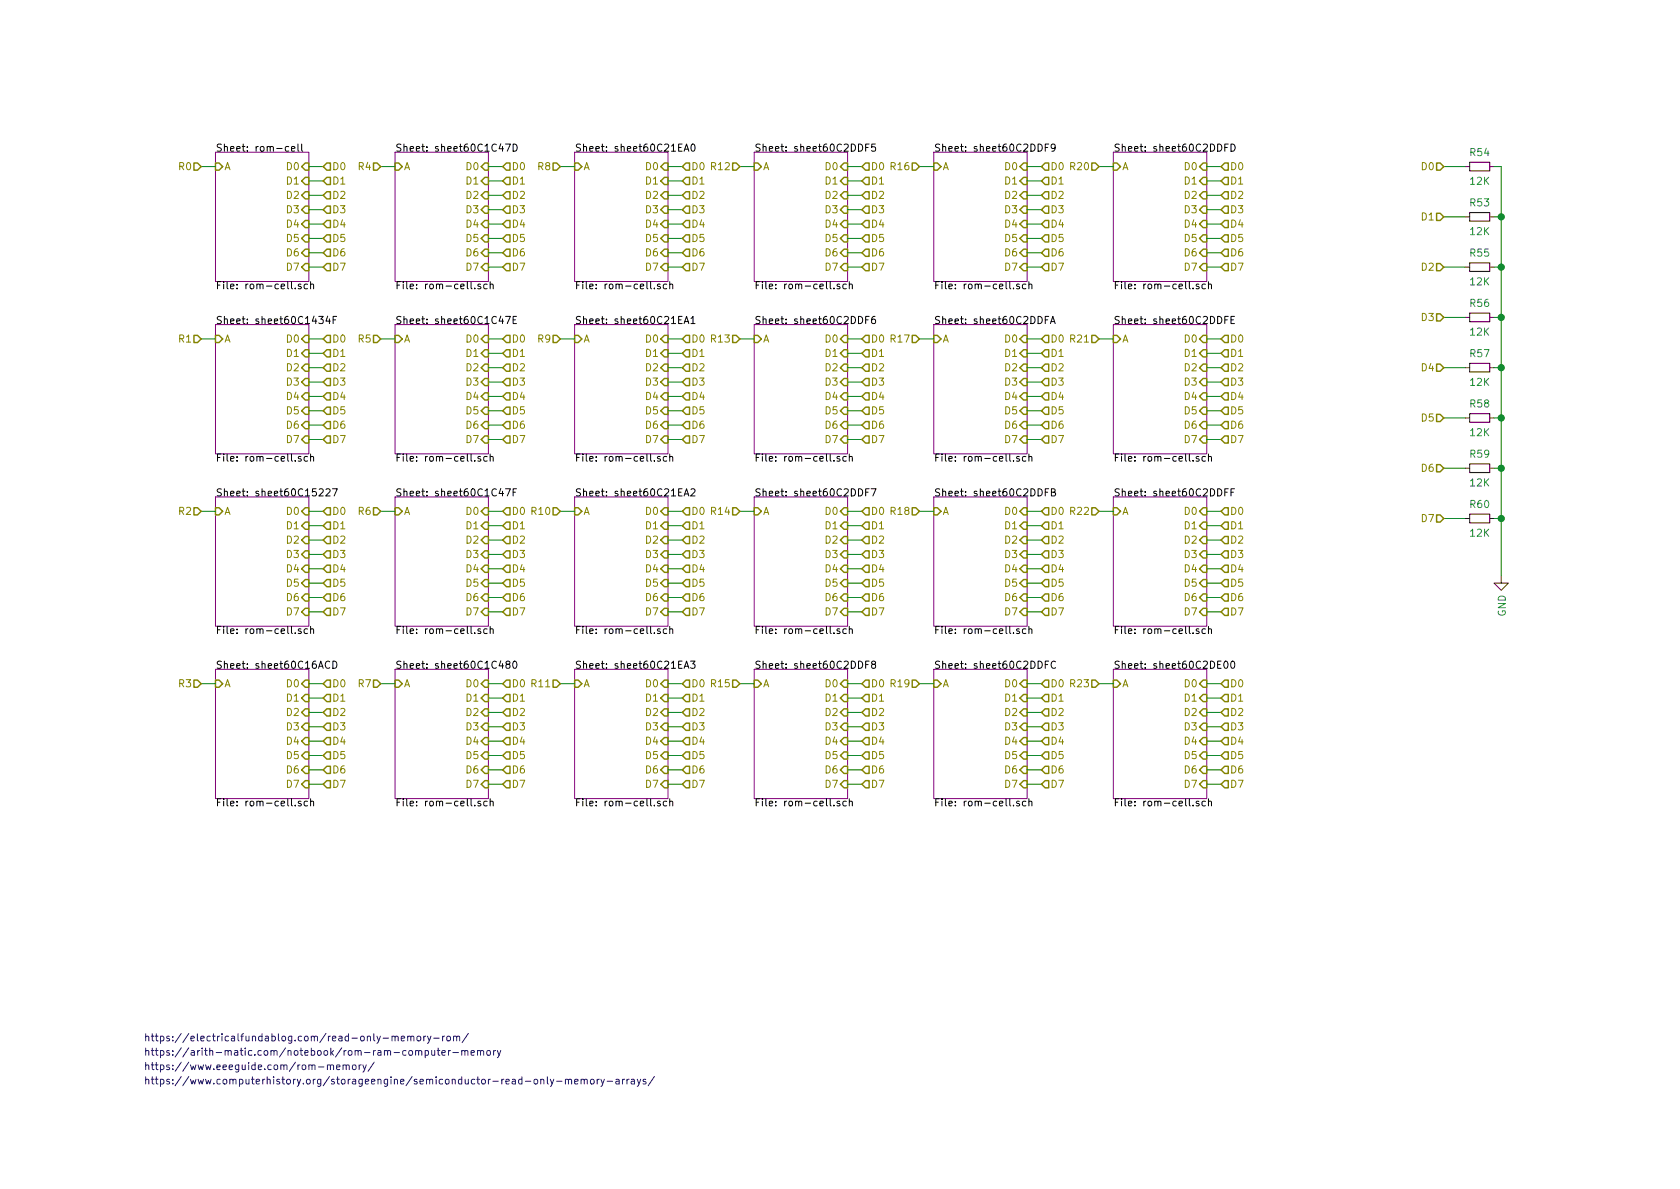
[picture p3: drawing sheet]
<svg xmlns="http://www.w3.org/2000/svg" width="297mm" height="210mm" viewBox="0 0 297 210" stroke-linecap="round" stroke-linejoin="round" font-family="sans-serif">
<defs><g id="words">
<g font-size="1.8">
<text x="38.1" y="26.8">Sheet: rom-cell</text>
<text x="69.8" y="26.8">Sheet: sheet60C1C47D</text>
<text x="101.6" y="26.8">Sheet: sheet60C21EA0</text>
<text x="133.3" y="26.8">Sheet: sheet60C2DDF5</text>
<text x="165.1" y="26.8">Sheet: sheet60C2DDF9</text>
<text x="196.8" y="26.8">Sheet: sheet60C2DDFD</text>
<text x="38.1" y="51.1">File: rom-cell.sch</text>
<text x="69.8" y="51.1">File: rom-cell.sch</text>
<text x="101.6" y="51.1">File: rom-cell.sch</text>
<text x="133.3" y="51.1">File: rom-cell.sch</text>
<text x="165.1" y="51.1">File: rom-cell.sch</text>
<text x="196.8" y="51.1">File: rom-cell.sch</text>
<text x="38.1" y="57.3">Sheet: sheet60C1434F</text>
<text x="69.8" y="57.3">Sheet: sheet60C1C47E</text>
<text x="101.6" y="57.3">Sheet: sheet60C21EA1</text>
<text x="133.3" y="57.3">Sheet: sheet60C2DDF6</text>
<text x="165.1" y="57.3">Sheet: sheet60C2DDFA</text>
<text x="196.8" y="57.3">Sheet: sheet60C2DDFE</text>
<text x="38.1" y="81.6">File: rom-cell.sch</text>
<text x="69.8" y="81.6">File: rom-cell.sch</text>
<text x="101.6" y="81.6">File: rom-cell.sch</text>
<text x="133.3" y="81.6">File: rom-cell.sch</text>
<text x="165.1" y="81.6">File: rom-cell.sch</text>
<text x="196.8" y="81.6">File: rom-cell.sch</text>
<text x="38.1" y="87.8">Sheet: sheet60C15227</text>
<text x="69.8" y="87.8">Sheet: sheet60C1C47F</text>
<text x="101.6" y="87.8">Sheet: sheet60C21EA2</text>
<text x="133.3" y="87.8">Sheet: sheet60C2DDF7</text>
<text x="165.1" y="87.8">Sheet: sheet60C2DDFB</text>
<text x="196.8" y="87.8">Sheet: sheet60C2DDFF</text>
<text x="38.1" y="112.1">File: rom-cell.sch</text>
<text x="69.8" y="112.1">File: rom-cell.sch</text>
<text x="101.6" y="112.1">File: rom-cell.sch</text>
<text x="133.3" y="112.1">File: rom-cell.sch</text>
<text x="165.1" y="112.1">File: rom-cell.sch</text>
<text x="196.8" y="112.1">File: rom-cell.sch</text>
<text x="38.1" y="118.3">Sheet: sheet60C16ACD</text>
<text x="69.8" y="118.3">Sheet: sheet60C1C480</text>
<text x="101.6" y="118.3">Sheet: sheet60C21EA3</text>
<text x="133.3" y="118.3">Sheet: sheet60C2DDF8</text>
<text x="165.1" y="118.3">Sheet: sheet60C2DDFC</text>
<text x="196.8" y="118.3">Sheet: sheet60C2DE00</text>
<text x="38.1" y="142.6">File: rom-cell.sch</text>
<text x="69.8" y="142.6">File: rom-cell.sch</text>
<text x="101.6" y="142.6">File: rom-cell.sch</text>
<text x="133.3" y="142.6">File: rom-cell.sch</text>
<text x="165.1" y="142.6">File: rom-cell.sch</text>
<text x="196.8" y="142.6">File: rom-cell.sch</text>
</g>
<g font-size="1.8" fill="#008484">
<text x="260" y="27.6">R54</text>
<text x="260" y="32.7">12K</text>
<text x="260" y="36.5">R53</text>
<text x="260" y="41.6">12K</text>
<text x="260" y="45.4">R55</text>
<text x="260" y="50.5">12K</text>
<text x="260" y="54.3">R56</text>
<text x="260" y="59.4">12K</text>
<text x="260" y="63.2">R57</text>
<text x="260" y="68.2">12K</text>
<text x="260" y="72.1">R58</text>
<text x="260" y="77.1">12K</text>
<text x="260" y="80.9">R59</text>
<text x="260" y="89.8">R60</text>
<text x="260" y="86">12K</text>
<text x="260" y="94.9">12K</text>
<text x="266.2" y="109.1" transform="rotate(-90 266.2 109.1)">GND</text>
</g>
<g font-size="1.8" fill="#848400">
<text x="31.8" y="30.1">R0</text>
<text x="39.6" y="30.1">A</text>
<text x="50.8" y="30.1">D0</text>
<text x="50.8" y="32.6">D1</text>
<text x="50.8" y="35.2">D2</text>
<text x="58.7" y="35.2">D2</text>
<text x="58.7" y="32.6">D1</text>
<text x="58.7" y="30.1">D0</text>
<text x="63.5" y="30.1">R4</text>
<text x="71.4" y="30.1">A</text>
<text x="82.6" y="30.1">D0</text>
<text x="82.6" y="32.6">D1</text>
<text x="82.6" y="35.2">D2</text>
<text x="90.4" y="35.2">D2</text>
<text x="90.4" y="32.6">D1</text>
<text x="90.4" y="30.1">D0</text>
<text x="95.3" y="30.1">R8</text>
<text x="103.1" y="30.1">A</text>
<text x="114.3" y="30.1">D0</text>
<text x="114.3" y="32.6">D1</text>
<text x="114.3" y="35.2">D2</text>
<text x="122.2" y="30.1">D0</text>
<text x="122.2" y="35.2">D2</text>
<text x="122.2" y="32.6">D1</text>
<text x="126" y="30.1">R12</text>
<text x="134.9" y="30.1">A</text>
<text x="146.1" y="30.1">D0</text>
<text x="146.1" y="32.6">D1</text>
<text x="146.1" y="35.2">D2</text>
<text x="153.9" y="35.2">D2</text>
<text x="153.9" y="32.6">D1</text>
<text x="153.9" y="30.1">D0</text>
<text x="157.8" y="30.1">R16</text>
<text x="166.6" y="30.1">A</text>
<text x="177.8" y="30.1">D0</text>
<text x="177.8" y="32.6">D1</text>
<text x="177.8" y="35.2">D2</text>
<text x="185.7" y="32.6">D1</text>
<text x="185.7" y="35.2">D2</text>
<text x="185.7" y="30.1">D0</text>
<text x="189.5" y="30.1">R20</text>
<text x="198.4" y="30.1">A</text>
<text x="209.6" y="30.1">D0</text>
<text x="209.6" y="32.6">D1</text>
<text x="209.6" y="35.2">D2</text>
<text x="217.4" y="30.1">D0</text>
<text x="217.4" y="32.6">D1</text>
<text x="217.4" y="35.2">D2</text>
<text x="251.5" y="30.1">D0</text>
<text x="50.8" y="37.7">D3</text>
<text x="50.8" y="40.3">D4</text>
<text x="58.7" y="40.3">D4</text>
<text x="58.7" y="37.7">D3</text>
<text x="82.6" y="37.7">D3</text>
<text x="82.6" y="40.3">D4</text>
<text x="90.4" y="40.3">D4</text>
<text x="90.4" y="37.7">D3</text>
<text x="114.3" y="37.7">D3</text>
<text x="114.3" y="40.3">D4</text>
<text x="122.2" y="40.3">D4</text>
<text x="122.2" y="37.7">D3</text>
<text x="146.1" y="37.7">D3</text>
<text x="146.1" y="40.3">D4</text>
<text x="153.9" y="37.7">D3</text>
<text x="153.9" y="40.3">D4</text>
<text x="177.8" y="37.7">D3</text>
<text x="177.8" y="40.3">D4</text>
<text x="185.7" y="37.7">D3</text>
<text x="185.7" y="40.3">D4</text>
<text x="209.6" y="37.7">D3</text>
<text x="209.6" y="40.3">D4</text>
<text x="217.4" y="37.7">D3</text>
<text x="217.4" y="40.3">D4</text>
<text x="251.5" y="39">D1</text>
<text x="50.8" y="42.8">D5</text>
<text x="50.8" y="45.3">D6</text>
<text x="50.8" y="47.9">D7</text>
<text x="58.7" y="47.9">D7</text>
<text x="58.7" y="45.3">D6</text>
<text x="58.7" y="42.8">D5</text>
<text x="82.6" y="42.8">D5</text>
<text x="82.6" y="45.3">D6</text>
<text x="82.6" y="47.9">D7</text>
<text x="90.4" y="47.9">D7</text>
<text x="90.4" y="45.3">D6</text>
<text x="90.4" y="42.8">D5</text>
<text x="114.3" y="42.8">D5</text>
<text x="114.3" y="45.3">D6</text>
<text x="114.3" y="47.9">D7</text>
<text x="122.2" y="47.9">D7</text>
<text x="122.2" y="45.3">D6</text>
<text x="122.2" y="42.8">D5</text>
<text x="146.1" y="42.8">D5</text>
<text x="146.1" y="45.3">D6</text>
<text x="146.1" y="47.9">D7</text>
<text x="153.9" y="47.9">D7</text>
<text x="153.9" y="45.3">D6</text>
<text x="153.9" y="42.8">D5</text>
<text x="177.8" y="42.8">D5</text>
<text x="177.8" y="45.3">D6</text>
<text x="177.8" y="47.9">D7</text>
<text x="185.7" y="42.8">D5</text>
<text x="185.7" y="45.3">D6</text>
<text x="185.7" y="47.9">D7</text>
<text x="209.6" y="42.8">D5</text>
<text x="209.6" y="45.3">D6</text>
<text x="209.6" y="47.9">D7</text>
<text x="217.4" y="45.3">D6</text>
<text x="217.4" y="42.8">D5</text>
<text x="217.4" y="47.9">D7</text>
<text x="251.5" y="47.9">D2</text>
<text x="251.5" y="56.8">D3</text>
<text x="31.8" y="60.6">R1</text>
<text x="39.6" y="60.6">A</text>
<text x="50.8" y="60.6">D0</text>
<text x="50.8" y="63.1">D1</text>
<text x="50.8" y="65.7">D2</text>
<text x="58.7" y="65.7">D2</text>
<text x="58.7" y="63.1">D1</text>
<text x="58.7" y="60.6">D0</text>
<text x="63.5" y="60.6">R5</text>
<text x="71.4" y="60.6">A</text>
<text x="82.6" y="60.6">D0</text>
<text x="82.6" y="63.1">D1</text>
<text x="82.6" y="65.7">D2</text>
<text x="90.4" y="65.7">D2</text>
<text x="90.4" y="63.1">D1</text>
<text x="90.4" y="60.6">D0</text>
<text x="95.3" y="60.6">R9</text>
<text x="103.1" y="60.6">A</text>
<text x="114.3" y="60.6">D0</text>
<text x="114.3" y="63.1">D1</text>
<text x="114.3" y="65.7">D2</text>
<text x="122.2" y="65.7">D2</text>
<text x="122.2" y="63.1">D1</text>
<text x="122.2" y="60.6">D0</text>
<text x="126" y="60.6">R13</text>
<text x="134.9" y="60.6">A</text>
<text x="146.1" y="60.6">D0</text>
<text x="146.1" y="63.1">D1</text>
<text x="146.1" y="65.7">D2</text>
<text x="153.9" y="65.7">D2</text>
<text x="153.9" y="63.1">D1</text>
<text x="153.9" y="60.6">D0</text>
<text x="157.8" y="60.6">R17</text>
<text x="166.6" y="60.6">A</text>
<text x="177.8" y="60.6">D0</text>
<text x="177.8" y="63.1">D1</text>
<text x="177.8" y="65.7">D2</text>
<text x="185.7" y="60.6">D0</text>
<text x="185.7" y="63.1">D1</text>
<text x="185.7" y="65.7">D2</text>
<text x="189.5" y="60.6">R21</text>
<text x="198.4" y="60.6">A</text>
<text x="209.6" y="60.6">D0</text>
<text x="209.6" y="63.1">D1</text>
<text x="209.6" y="65.7">D2</text>
<text x="217.4" y="65.7">D2</text>
<text x="217.4" y="63.1">D1</text>
<text x="217.4" y="60.6">D0</text>
<text x="251.5" y="65.7">D4</text>
<text x="50.8" y="68.2">D3</text>
<text x="50.8" y="70.7">D4</text>
<text x="58.7" y="70.7">D4</text>
<text x="58.7" y="68.2">D3</text>
<text x="82.6" y="68.2">D3</text>
<text x="82.6" y="70.7">D4</text>
<text x="90.4" y="70.7">D4</text>
<text x="90.4" y="68.2">D3</text>
<text x="114.3" y="68.2">D3</text>
<text x="114.3" y="70.7">D4</text>
<text x="122.2" y="70.7">D4</text>
<text x="122.2" y="68.2">D3</text>
<text x="146.1" y="68.2">D3</text>
<text x="146.1" y="70.7">D4</text>
<text x="153.9" y="70.7">D4</text>
<text x="153.9" y="68.2">D3</text>
<text x="177.8" y="68.2">D3</text>
<text x="177.8" y="70.7">D4</text>
<text x="185.7" y="68.2">D3</text>
<text x="185.7" y="70.7">D4</text>
<text x="209.6" y="68.2">D3</text>
<text x="209.6" y="70.7">D4</text>
<text x="217.4" y="70.7">D4</text>
<text x="217.4" y="68.2">D3</text>
<text x="50.8" y="73.3">D5</text>
<text x="50.8" y="75.8">D6</text>
<text x="58.7" y="75.8">D6</text>
<text x="58.7" y="73.3">D5</text>
<text x="82.6" y="73.3">D5</text>
<text x="82.6" y="75.8">D6</text>
<text x="90.4" y="75.8">D6</text>
<text x="90.4" y="73.3">D5</text>
<text x="114.3" y="73.3">D5</text>
<text x="114.3" y="75.8">D6</text>
<text x="122.2" y="73.3">D5</text>
<text x="122.2" y="75.8">D6</text>
<text x="146.1" y="73.3">D5</text>
<text x="146.1" y="75.8">D6</text>
<text x="153.9" y="73.3">D5</text>
<text x="153.9" y="75.8">D6</text>
<text x="177.8" y="73.3">D5</text>
<text x="177.8" y="75.8">D6</text>
<text x="185.7" y="73.3">D5</text>
<text x="185.7" y="75.8">D6</text>
<text x="209.6" y="73.3">D5</text>
<text x="209.6" y="75.8">D6</text>
<text x="217.4" y="75.8">D6</text>
<text x="217.4" y="73.3">D5</text>
<text x="251.5" y="74.5">D5</text>
<text x="50.8" y="78.4">D7</text>
<text x="58.7" y="78.4">D7</text>
<text x="82.6" y="78.4">D7</text>
<text x="90.4" y="78.4">D7</text>
<text x="114.3" y="78.4">D7</text>
<text x="122.2" y="78.4">D7</text>
<text x="146.1" y="78.4">D7</text>
<text x="153.9" y="78.4">D7</text>
<text x="177.8" y="78.4">D7</text>
<text x="185.7" y="78.4">D7</text>
<text x="209.6" y="78.4">D7</text>
<text x="217.4" y="78.4">D7</text>
<text x="251.5" y="83.4">D6</text>
<text x="31.8" y="91.1">R2</text>
<text x="39.6" y="91.1">A</text>
<text x="50.8" y="91.1">D0</text>
<text x="50.8" y="93.6">D1</text>
<text x="58.7" y="93.6">D1</text>
<text x="58.7" y="91.1">D0</text>
<text x="63.5" y="91.1">R6</text>
<text x="71.4" y="91.1">A</text>
<text x="82.6" y="91.1">D0</text>
<text x="82.6" y="93.6">D1</text>
<text x="90.4" y="93.6">D1</text>
<text x="90.4" y="91.1">D0</text>
<text x="94.3" y="91.1">R10</text>
<text x="103.1" y="91.1">A</text>
<text x="114.3" y="91.1">D0</text>
<text x="114.3" y="93.6">D1</text>
<text x="122.2" y="91.1">D0</text>
<text x="122.2" y="93.6">D1</text>
<text x="126" y="91.1">R14</text>
<text x="134.9" y="91.1">A</text>
<text x="146.1" y="91.1">D0</text>
<text x="146.1" y="93.6">D1</text>
<text x="153.9" y="93.6">D1</text>
<text x="153.9" y="91.1">D0</text>
<text x="157.8" y="91.1">R18</text>
<text x="166.6" y="91.1">A</text>
<text x="177.8" y="91.1">D0</text>
<text x="177.8" y="93.6">D1</text>
<text x="185.7" y="93.6">D1</text>
<text x="185.7" y="91.1">D0</text>
<text x="189.5" y="91.1">R22</text>
<text x="198.4" y="91.1">A</text>
<text x="209.6" y="91.1">D0</text>
<text x="209.6" y="93.6">D1</text>
<text x="217.4" y="93.6">D1</text>
<text x="217.4" y="91.1">D0</text>
<text x="251.5" y="92.3">D7</text>
<text x="50.8" y="96.1">D2</text>
<text x="50.8" y="98.7">D3</text>
<text x="50.8" y="101.2">D4</text>
<text x="58.7" y="98.7">D3</text>
<text x="58.7" y="101.2">D4</text>
<text x="58.7" y="96.1">D2</text>
<text x="82.6" y="96.1">D2</text>
<text x="82.6" y="98.7">D3</text>
<text x="82.6" y="101.2">D4</text>
<text x="90.4" y="101.2">D4</text>
<text x="90.4" y="98.7">D3</text>
<text x="90.4" y="96.1">D2</text>
<text x="114.3" y="96.1">D2</text>
<text x="114.3" y="98.7">D3</text>
<text x="114.3" y="101.2">D4</text>
<text x="122.2" y="101.2">D4</text>
<text x="122.2" y="98.7">D3</text>
<text x="122.2" y="96.1">D2</text>
<text x="146.1" y="96.1">D2</text>
<text x="146.1" y="98.7">D3</text>
<text x="146.1" y="101.2">D4</text>
<text x="153.9" y="101.2">D4</text>
<text x="153.9" y="98.7">D3</text>
<text x="153.9" y="96.1">D2</text>
<text x="177.8" y="96.1">D2</text>
<text x="177.8" y="98.7">D3</text>
<text x="177.8" y="101.2">D4</text>
<text x="185.7" y="101.2">D4</text>
<text x="185.7" y="98.7">D3</text>
<text x="185.7" y="96.1">D2</text>
<text x="209.6" y="96.1">D2</text>
<text x="209.6" y="98.7">D3</text>
<text x="209.6" y="101.2">D4</text>
<text x="217.4" y="101.2">D4</text>
<text x="217.4" y="98.7">D3</text>
<text x="217.4" y="96.1">D2</text>
<text x="50.8" y="103.8">D5</text>
<text x="50.8" y="106.3">D6</text>
<text x="58.7" y="106.3">D6</text>
<text x="58.7" y="103.8">D5</text>
<text x="82.6" y="103.8">D5</text>
<text x="82.6" y="106.3">D6</text>
<text x="90.4" y="103.8">D5</text>
<text x="90.4" y="106.3">D6</text>
<text x="114.3" y="103.8">D5</text>
<text x="114.3" y="106.3">D6</text>
<text x="122.2" y="106.3">D6</text>
<text x="122.2" y="103.8">D5</text>
<text x="146.1" y="103.8">D5</text>
<text x="146.1" y="106.3">D6</text>
<text x="153.9" y="106.3">D6</text>
<text x="153.9" y="103.8">D5</text>
<text x="177.8" y="103.8">D5</text>
<text x="177.8" y="106.3">D6</text>
<text x="185.7" y="106.3">D6</text>
<text x="185.7" y="103.8">D5</text>
<text x="209.6" y="103.8">D5</text>
<text x="209.6" y="106.3">D6</text>
<text x="217.4" y="106.3">D6</text>
<text x="217.4" y="103.8">D5</text>
<text x="50.8" y="108.8">D7</text>
<text x="58.7" y="108.8">D7</text>
<text x="82.6" y="108.8">D7</text>
<text x="90.4" y="108.8">D7</text>
<text x="114.3" y="108.8">D7</text>
<text x="122.2" y="108.8">D7</text>
<text x="146.1" y="108.8">D7</text>
<text x="153.9" y="108.8">D7</text>
<text x="177.8" y="108.8">D7</text>
<text x="185.7" y="108.8">D7</text>
<text x="209.6" y="108.8">D7</text>
<text x="217.4" y="108.8">D7</text>
<text x="31.8" y="121.5">R3</text>
<text x="39.6" y="121.5">A</text>
<text x="50.8" y="121.5">D0</text>
<text x="50.8" y="124.1">D1</text>
<text x="58.7" y="124.1">D1</text>
<text x="58.7" y="121.5">D0</text>
<text x="63.5" y="121.5">R7</text>
<text x="71.4" y="121.5">A</text>
<text x="82.6" y="121.5">D0</text>
<text x="82.6" y="124.1">D1</text>
<text x="90.4" y="124.1">D1</text>
<text x="90.4" y="121.5">D0</text>
<text x="94.3" y="121.5">R11</text>
<text x="103.1" y="121.5">A</text>
<text x="114.3" y="121.5">D0</text>
<text x="114.3" y="124.1">D1</text>
<text x="122.2" y="124.1">D1</text>
<text x="122.2" y="121.5">D0</text>
<text x="126" y="121.5">R15</text>
<text x="134.9" y="121.5">A</text>
<text x="146.1" y="121.5">D0</text>
<text x="146.1" y="124.1">D1</text>
<text x="153.9" y="124.1">D1</text>
<text x="153.9" y="121.5">D0</text>
<text x="157.8" y="121.5">R19</text>
<text x="166.6" y="121.5">A</text>
<text x="177.8" y="121.5">D0</text>
<text x="177.8" y="124.1">D1</text>
<text x="185.7" y="124.1">D1</text>
<text x="185.7" y="121.5">D0</text>
<text x="189.5" y="121.5">R23</text>
<text x="198.4" y="121.5">A</text>
<text x="209.6" y="121.5">D0</text>
<text x="209.6" y="124.1">D1</text>
<text x="217.4" y="121.5">D0</text>
<text x="217.4" y="124.1">D1</text>
<text x="50.8" y="126.6">D2</text>
<text x="50.8" y="129.2">D3</text>
<text x="50.8" y="131.7">D4</text>
<text x="58.7" y="129.2">D3</text>
<text x="58.7" y="126.6">D2</text>
<text x="58.7" y="131.7">D4</text>
<text x="82.6" y="126.6">D2</text>
<text x="82.6" y="129.2">D3</text>
<text x="82.6" y="131.7">D4</text>
<text x="90.4" y="131.7">D4</text>
<text x="90.4" y="129.2">D3</text>
<text x="90.4" y="126.6">D2</text>
<text x="114.3" y="126.6">D2</text>
<text x="114.3" y="129.2">D3</text>
<text x="114.3" y="131.7">D4</text>
<text x="122.2" y="126.6">D2</text>
<text x="122.2" y="131.7">D4</text>
<text x="122.2" y="129.2">D3</text>
<text x="146.1" y="126.6">D2</text>
<text x="146.1" y="129.2">D3</text>
<text x="146.1" y="131.7">D4</text>
<text x="153.9" y="131.7">D4</text>
<text x="153.9" y="129.2">D3</text>
<text x="153.9" y="126.6">D2</text>
<text x="177.8" y="126.6">D2</text>
<text x="177.8" y="129.2">D3</text>
<text x="177.8" y="131.7">D4</text>
<text x="185.7" y="131.7">D4</text>
<text x="185.7" y="126.6">D2</text>
<text x="185.7" y="129.2">D3</text>
<text x="209.6" y="126.6">D2</text>
<text x="209.6" y="129.2">D3</text>
<text x="209.6" y="131.7">D4</text>
<text x="217.4" y="131.7">D4</text>
<text x="217.4" y="129.2">D3</text>
<text x="217.4" y="126.6">D2</text>
<text x="50.8" y="134.2">D5</text>
<text x="50.8" y="136.8">D6</text>
<text x="58.7" y="136.8">D6</text>
<text x="58.7" y="134.2">D5</text>
<text x="82.6" y="134.2">D5</text>
<text x="82.6" y="136.8">D6</text>
<text x="90.4" y="136.8">D6</text>
<text x="90.4" y="134.2">D5</text>
<text x="114.3" y="134.2">D5</text>
<text x="114.3" y="136.8">D6</text>
<text x="122.2" y="136.8">D6</text>
<text x="122.2" y="134.2">D5</text>
<text x="146.1" y="134.2">D5</text>
<text x="146.1" y="136.8">D6</text>
<text x="153.9" y="134.2">D5</text>
<text x="153.9" y="136.8">D6</text>
<text x="177.8" y="134.2">D5</text>
<text x="177.8" y="136.8">D6</text>
<text x="185.7" y="136.8">D6</text>
<text x="185.7" y="134.2">D5</text>
<text x="209.6" y="134.2">D5</text>
<text x="209.6" y="136.8">D6</text>
<text x="217.4" y="134.2">D5</text>
<text x="217.4" y="136.8">D6</text>
<text x="50.8" y="139.3">D7</text>
<text x="58.7" y="139.3">D7</text>
<text x="82.6" y="139.3">D7</text>
<text x="90.4" y="139.3">D7</text>
<text x="114.3" y="139.3">D7</text>
<text x="122.2" y="139.3">D7</text>
<text x="146.1" y="139.3">D7</text>
<text x="153.9" y="139.3">D7</text>
<text x="177.8" y="139.3">D7</text>
<text x="185.7" y="139.3">D7</text>
<text x="209.6" y="139.3">D7</text>
<text x="217.4" y="139.3">D7</text>
</g>
<g font-size="1.8" fill="#0000c2">
<text x="25.4" y="184.1">https://electricalfundablog.com/read-only-memory-rom/</text>
<text x="25.4" y="189.2">https://www.eeeguide.com/rom-memory/</text>
<text x="25.4" y="186.7">https://arith-matic.com/notebook/rom-ram-computer-memory</text>
<text x="25.4" y="191.8">https://www.computerhistory.org/storageengine/semiconductor-read-only-memory-arrays/</text>
</g>
</g></defs>
<g fill="none" stroke="#840084" stroke-width=".18">
<path d="M38.1 26.9h16.5v22.9h-16.5zM69.8 26.9h16.6v22.9h-16.6zM101.6 26.9h16.5v22.9h-16.5zM133.3 26.9h16.6v22.9h-16.6zM165.1 26.9h16.5v22.9h-16.5zM196.8 26.9h16.6v22.9h-16.6zM38.1 57.4h16.5v22.9h-16.5zM69.8 57.4h16.6v22.9h-16.6zM101.6 57.4h16.5v22.9h-16.5zM133.3 57.4h16.6v22.9h-16.6zM165.1 57.4h16.5v22.9h-16.5zM196.8 57.4h16.6v22.9h-16.6z"/>
<path d="M38.1 87.9h16.5v22.8h-16.5zM69.8 87.9h16.6v22.8h-16.6zM101.6 87.9h16.5v22.8h-16.5zM133.3 87.9h16.6v22.8h-16.6zM165.1 87.9h16.5v22.8h-16.5zM196.8 87.9h16.6v22.8h-16.6zM38.1 118.4h16.5v22.8h-16.5zM69.8 118.4h16.6v22.8h-16.6zM101.6 118.4h16.5v22.8h-16.5zM133.3 118.4h16.6v22.8h-16.6zM165.1 118.4h16.5v22.8h-16.5zM196.8 118.4h16.6v22.8h-16.6z"/>
</g>
<g fill="none" stroke="#000" stroke-width=".18">
<path d="M51.1 26l-.4-.1-.3 .2 .2 .6h.5M51.5 26.3l.6-.1v-.2l-.4-.1-.2 .2 .1 .6h.5M52.7 25.5v1.1l.2 .1M53.3 25.5v1.1l.2 .1M89.4 25.5h.8l-.5 1.2M90.7 25.5a.64 .64 0 0 1 .7 .6 .64 .64 0 0 1-.7 .6zM121 26.7l.4-1.2 .4 1.2M121.1 26.4h.6M122.3 25.6l.2-.1a.69 .69 0 0 1 .4 .6 .69 .69 0 0 1-.4 .6l-.2-.1-.1-.3zM153.1 26.1h.4M153.7 25.5h-.6v1.2M154.8 25.5h-.6l-.1 .6 .2-.1h.4l.1 .6-.2 .1-.5-.1"/>
<path d="M184.8 26.1h.4M185.4 25.5h-.6v1.2M186.6 26l-.3 .3h-.2l-.2-.3v-.4l.2-.1h.2l.3 .2a.97 .97 0 0 1-.3 1h-.3M216.6 26.1h.4M217.2 25.5h-.6v1.2M217.7 25.5a.64 .64 0 0 1 .7 .6 .64 .64 0 0 1-.7 .6zM52.2 50.9v.2M53.2 50.3l-.3-.1-.2 .2 .1 .2 .4 .1v.3h-.5M54.4 50.3l-.4-.1-.2 .3 .1 .5h.5M54.9 50.4l.2-.2 .3 .1v.8M54.9 49.8v1.3M56.4 56h.7l-.4 .4 .4 .2v.5l-.2 .1-.5-.1"/>
<path d="M57.9 55.9l-.3 .9h.8M58.2 56.4v.8M58.9 56.6h.4M59.5 56h-.6v1.2M83.9 50.9v.2M85 50.3l-.3-.1-.2 .2 .1 .2 .4 .1v.3h-.5M86.1 50.3l-.3-.1-.3 .3 .1 .5h.5M86.7 50.4l.1-.2 .3 .1 .1 .8M86.7 49.8v1.3M88.5 55.9l-.3 .9h.8M89.4 56h.8l-.5 1.2M90.7 56.6h.4"/>
<path d="M91.3 56h-.6v1.2h.6M115.7 50.9v.2M116.7 50.3l-.3-.1-.2 .2 .1 .2 .4 .1v.3h-.5M117.9 50.3l-.4-.1-.2 .3 .1 .5h.5M118.4 50.4l.2-.2 .3 .1v.8M118.4 49.8v1.3M120 56.6h.4M120.6 56h-.6v1.2h.6M121 57.2l.4-1.2 .4 1.2M121.1 56.9h.6M122.2 56.3l.3-.3v1.2M122.2 57.2h.7"/>
<path d="M147.4 50.9v.2M148.5 50.3l-.3-.1-.2 .2 .1 .2 .4 .1v.3h-.5M149.6 50.3l-.3-.1-.3 .3 .1 .5h.5M150.2 50.4l.1-.2 .3 .1 .1 .8M150.2 49.8v1.3M153.1 56.6h.4M153.7 56h-.6v1.2M154.7 56h-.4a.87 .87 0 0 0 0 1.2l.5-.1v-.5l-.5-.2-.2 .3M179.2 50.9v.2M180.2 50.3l-.3-.1-.2 .2 .1 .2 .4 .1v.3h-.5M181.4 50.3l-.4-.1-.2 .3 .1 .5h.5M181.9 50.4l.2-.2 .3 .1v.8"/>
<path d="M181.9 49.8v1.3M184.8 56.6h.4M185.4 56h-.6v1.2M185.7 57.2l.5-1.2 .4 1.2M185.9 56.9h.6M210.9 50.9v.2M212 50.3l-.3-.1-.2 .2 .1 .2 .4 .1v.3h-.5M213.1 50.3l-.3-.1-.3 .3 .1 .5h.5M213.7 50.4l.1-.2 .3 .1 .1 .8M213.7 49.8v1.3M216.6 56.6h.4M217.2 56h-.6v1.2"/>
<path d="M217.7 56.6h.4M218.3 56h-.6v1.2h.6M52.2 81.4v.2M53.2 80.8l-.3-.1-.2 .2 .1 .2 .4 .1v.3h-.5M54.4 80.8l-.4-.1-.2 .2 .1 .6h.5M54.9 80.8l.2-.1 .3 .1v.8M54.9 80.3v1.3M56.4 86.6l.5-.2 .2 .4v.2l-.7 .7h.7M57.6 86.6l.5-.2 .3 .4-.8 .9h.8M58.8 86.4h.8l-.5 1.3M83.9 81.4v.2M85 80.8l-.3-.1-.2 .2 .1 .2 .4 .1v.3h-.5"/>
<path d="M86.1 80.8l-.3-.1-.3 .2 .1 .6h.5M86.7 80.8l.1-.1 .3 .1 .1 .8M86.7 80.3v1.3M88.5 86.4l-.3 .9h.8M89.4 86.4h.8l-.5 1.3M90.7 87h.4M91.3 86.4h-.6v1.3M115.7 81.4v.2M116.7 80.8l-.3-.1-.2 .2 .1 .2 .4 .1v.3h-.5M117.9 80.8l-.4-.1-.2 .2 .1 .6h.5M118.4 80.8l.2-.1 .3 .1v.8M118.4 80.3v1.3"/>
<path d="M121 87.7l.4-1.3 .4 1.3M121.1 87.3h.6M122.2 86.6l.5-.2 .2 .4-.1 .2-.7 .7h.8M147.4 81.4v.2M148.5 80.8l-.3-.1-.2 .2 .1 .2 .4 .1v.3h-.5M149.6 80.8l-.3-.1-.3 .2 .1 .6h.5M150.2 80.8l.1-.1 .3 .1 .1 .8M150.2 80.3v1.3M153.1 87h.4M153.7 86.4h-.6v1.3M154 86.4h.9l-.6 1.3M179.2 81.4v.2"/>
<path d="M180.2 80.8l-.3-.1-.2 .2 .1 .2 .4 .1v.3h-.5M181.4 80.8l-.4-.1-.2 .2 .1 .6h.5M181.9 80.8l.2-.1 .3 .1v.8M181.9 80.3v1.3M184.8 87h.4M185.4 86.4h-.6v1.3M185.9 87h.6v-.4l-.6-.2v1.3h.5l.2-.2v-.2l-.3-.3M210.9 81.4v.2M212 80.8l-.3-.1-.2 .2 .1 .2 .4 .1v.3h-.5M213.1 80.8l-.3-.1-.3 .2 .1 .6h.5M213.7 80.8l.1-.1 .3 .1 .1 .8M213.7 80.3v1.3"/>
<path d="M216.6 87h.4M217.2 86.4h-.6v1.3M217.7 87h.4M218.3 86.4h-.6v1.3M52.2 111.9v.1M53.2 111.2h-.3l-.2 .2 .1 .2 .4 .1v.3h-.5M54.4 111.2h-.4l-.2 .2 .1 .6h.5M54.9 111.3l.2-.1h.3v.8M54.9 110.8v1.2M58.3 117a.6 .6 0 0 0-.8 .5 .6 .6 0 0 0 .6 .7l.2-.1M58.9 116.9a.64 .64 0 0 1 .7 .6 .64 .64 0 0 1-.7 .7zM83.9 111.9v.1"/>
<path d="M85 111.2h-.3l-.2 .2 .1 .2 .4 .1v.3h-.5M86.1 111.2h-.3l-.3 .2 .1 .6h.5M86.7 111.3l.1-.1h.3l.1 .8M86.7 110.8v1.2M88.5 116.9l-.3 .8h.8M88.8 117.3v.9M89.7 117.5l-.2-.2v-.3l.4-.1 .2 .1v.3l-.5 .2-.1 .2v.3l.2 .2h.2l.3-.2-.1-.4-.2-.1M90.8 117l.2-.1a.67 .67 0 0 1 .4 .6 .67 .67 0 0 1-.4 .7l-.3-.5zM115.7 111.9v.1M116.7 111.2h-.3l-.2 .2 .1 .2 .4 .1v.3h-.5M117.9 111.2h-.4l-.2 .2 .1 .6h.5M118.4 111.3l.2-.1h.3v.8"/>
<path d="M118.4 110.8v1.2M121 118.2l.4-1.3 .4 1.3M121.1 117.8h.6M122.1 116.9h.8l-.4 .5 .3 .1v.6l-.1 .1-.6-.1M147.4 111.9v.1M148.5 111.2h-.3l-.2 .2 .1 .2 .4 .1v.3h-.5M149.6 111.2h-.3l-.3 .2 .1 .6h.5M150.2 111.3l.1-.1h.3l.1 .8M150.2 110.8v1.2M153.1 117.5h.4M153.7 116.9h-.6v1.3M154.3 117.5l-.1-.2v-.3l.1-.1 .4 .1 .1 .3-.6 .2-.1 .2v.3l.2 .2 .4-.1 .1-.1v-.4l-.2-.1"/>
<path d="M179.2 111.9v.1M180.2 111.2h-.3l-.2 .2 .1 .2 .4 .1v.3h-.5M181.4 111.2h-.4l-.2 .2 .1 .6h.5M181.9 111.3l.2-.1h.3v.8M181.9 110.8v1.2M184.8 117.5h.4M185.4 116.9h-.6v1.3M186.6 117a.6 .6 0 0 0-.8 .4 .6 .6 0 0 0 .6 .8l.2-.1M210.9 111.9v.1M212 111.2h-.3l-.2 .2 .1 .2 .4 .1v.3h-.5M213.1 111.2h-.3l-.3 .2 .1 .6h.5M213.7 111.3l.1-.1h.3l.1 .8"/>
<path d="M213.7 110.8v1.2M216.5 117l.2-.1a.67 .67 0 0 1 .4 .6 .67 .67 0 0 1-.4 .7l-.3-.5zM217.7 117l.2-.1a.69 .69 0 0 1 .4 .6 .69 .69 0 0 1-.4 .7l-.2-.2-.1-.3zM52.2 142.4v.1M53.2 141.7h-.3l-.2 .2 .1 .1 .4 .2v.3h-.5M54.4 141.7h-.4l-.2 .2 .1 .6h.5M54.9 141.8l.2-.1h.3v.8M54.9 141.2v1.3M83.9 142.4v.1M85 141.7h-.3l-.2 .2 .1 .1 .4 .2v.3h-.5M86.1 141.7h-.3l-.3 .2 .1 .6h.5M86.7 141.8l.1-.1h.3l.1 .8"/>
<path d="M86.7 141.2v1.3M115.7 142.4v.1M116.7 141.7h-.3l-.2 .2 .1 .1 .4 .2v.3h-.5M117.9 141.7h-.4l-.2 .2 .1 .6h.5M118.4 141.8l.2-.1h.3v.8M118.4 141.2v1.3M147.4 142.4v.1M148.5 141.7h-.3l-.2 .2 .1 .1 .4 .2v.3h-.5M149.6 141.7h-.3l-.3 .2 .1 .6h.5M150.2 141.8l.1-.1h.3l.1 .8M150.2 141.2v1.3M179.2 142.4v.1"/>
<path d="M180.2 141.7h-.3l-.2 .2 .1 .1 .4 .2v.3h-.5M181.4 141.7h-.4l-.2 .2 .1 .6h.5M181.9 141.8l.2-.1h.3v.8M181.9 141.2v1.3M210.9 142.4v.1M212 141.7h-.3l-.2 .2 .1 .1 .4 .2v.3h-.5M213.1 141.7h-.3l-.3 .2 .1 .6h.5M213.7 141.8l.1-.1h.3l.1 .8M213.7 141.2v1.3"/>
</g>
<g fill="none" stroke="#848400" stroke-width=".25">
<path d="M34.3 28.8h.6l.7 .7-.7 .6h-.6zM38.1 28.8h.6l.7 .7-.7 .6h-.6zM54 28.8h.6v1.3h-.6l-.7-.6zM54 31.4h.6v1.2h-.6l-.7-.6zM54 33.9h.6v1.3h-.6l-.7-.7zM54 36.4h.6v1.3h-.6l-.7-.6zM54 39h.6v1.3h-.6l-.7-.7zM57.8 39h.6v1.3h-.6l-.7-.7zM57.8 36.4h.6v1.3h-.6l-.7-.6zM57.8 33.9h.6v1.3h-.6l-.7-.7zM57.8 31.4h.6v1.2h-.6l-.7-.6zM57.8 28.8h.6v1.3h-.6l-.7-.6z"/>
<path d="M66 28.8h.7l.6 .7-.6 .6h-.7zM69.8 28.8h.7l.6 .7-.6 .6h-.7zM85.7 28.8h.7v1.3h-.7l-.6-.6zM85.7 31.4h.7v1.2h-.7l-.6-.6zM85.7 33.9h.7v1.3h-.7l-.6-.7zM85.7 36.4h.7v1.3h-.7l-.6-.6zM85.7 39h.7v1.3h-.7l-.6-.7zM88.9 37.1l.6-.7h.7v1.3h-.7zM88.9 29.5l.6-.7h.7v1.3h-.7zM89.5 39h.7v1.3h-.7l-.6-.7zM89.5 33.9h.7v1.3h-.7l-.6-.7zM89.5 31.4h.7v1.2h-.7l-.6-.6z"/>
<path d="M97.8 28.8h.6l.7 .7-.7 .6h-.6zM101.6 28.8h.6l.7 .7-.7 .6h-.6zM117.5 28.8h.6v1.3h-.6l-.7-.6zM117.5 31.4h.6v1.2h-.6l-.7-.6zM117.5 33.9h.6v1.3h-.6l-.7-.7zM117.5 36.4h.6v1.3h-.6l-.7-.6zM117.5 39h.6v1.3h-.6l-.7-.7zM120.6 39.6l.7-.6h.6v1.3h-.6zM121.3 28.8h.6v1.3h-.6l-.7-.6zM121.3 36.4h.6v1.3h-.6l-.7-.6zM121.3 33.9h.6v1.3h-.6l-.7-.7zM121.3 31.4h.6v1.2h-.6l-.7-.6z"/>
<path d="M129.5 28.8h.7l.6 .7-.6 .6h-.7zM133.3 28.8h.7l.6 .7-.6 .6h-.7zM149.2 28.8h.7v1.3h-.7l-.6-.6zM149.2 31.4h.7v1.2h-.7l-.6-.6zM149.2 33.9h.7v1.3h-.7l-.6-.7zM149.2 36.4h.7v1.3h-.7l-.6-.6zM149.2 39h.7v1.3h-.7l-.6-.7zM153 36.4h.7v1.3h-.7l-.6-.6zM153 33.9h.7v1.3h-.7l-.6-.7zM153 31.4h.7v1.2h-.7l-.6-.6zM153 28.8h.7v1.3h-.7l-.6-.6zM153 39h.7v1.3h-.7l-.6-.7z"/>
<path d="M161.3 28.8h.6l.7 .7-.7 .6h-.6zM165.1 28.8h.6l.7 .7-.7 .6h-.6zM181 28.8h.6v1.3h-.6l-.7-.6zM181 31.4h.6v1.2h-.6l-.7-.6zM181 33.9h.6v1.3h-.6l-.7-.7zM181 36.4h.6v1.3h-.6l-.7-.6zM181 39h.6v1.3h-.6l-.7-.7zM184.8 31.4h.6v1.2h-.6l-.7-.6zM184.8 33.9h.6v1.3h-.6l-.7-.7zM184.8 36.4h.6v1.3h-.6l-.7-.6zM184.8 39h.6v1.3h-.6l-.7-.7zM184.8 28.8h.6v1.3h-.6l-.7-.6z"/>
<path d="M193 28.8h.7l.6 .7-.6 .6h-.7zM196.8 28.8h.7l.6 .7-.6 .6h-.7zM212.7 28.8h.7v1.3h-.7l-.6-.6zM212.7 31.4h.7v1.2h-.7l-.6-.6zM212.7 33.9h.7v1.3h-.7l-.6-.7zM212.7 36.4h.7v1.3h-.7l-.6-.6zM212.7 39h.7v1.3h-.7l-.6-.7zM215.9 29.5l.6-.7h.7v1.3h-.7zM215.9 37.1l.6-.7h.7v1.3h-.7zM215.9 39.6l.6-.6h.7v1.3h-.7zM216.5 31.4h.7v1.2h-.7l-.6-.6zM216.5 33.9h.7v1.3h-.7l-.6-.7z"/>
<path d="M254 28.8h.6l.7 .7-.7 .6h-.6zM254 37.7h.6l.7 .6-.7 .7h-.6zM34.3 59.3h.6l.7 .6-.7 .7h-.6zM38.1 59.3h.6l.7 .6-.7 .7h-.6zM54 59.3h.6v1.3h-.6l-.7-.7zM54 41.5h.6v1.3h-.6l-.7-.6zM54 44.1h.6v1.2h-.6l-.7-.6zM54 46.6h.6v1.3h-.6l-.7-.7zM57.8 46.6h.6v1.3h-.6l-.7-.7zM57.8 44.1h.6v1.2h-.6l-.7-.6zM57.8 41.5h.6v1.3h-.6l-.7-.6zM57.8 59.3h.6v1.3h-.6l-.7-.7z"/>
<path d="M66 59.3h.7l.6 .6-.6 .7h-.7zM69.8 59.3h.7l.6 .6-.6 .7h-.7zM85.7 41.5h.7v1.3h-.7l-.6-.6zM85.7 44.1h.7v1.2h-.7l-.6-.6zM85.7 46.6h.7v1.3h-.7l-.6-.7zM85.7 59.3h.7v1.3h-.7l-.6-.7zM88.9 59.9l.6-.6h.7v1.3h-.7zM88.9 47.2l.6-.6h.7v1.3h-.7zM88.9 42.2l.6-.7h.7v1.3h-.7zM89.5 44.1h.7v1.2h-.7l-.6-.6zM97.8 59.3h.6l.7 .6-.7 .7h-.6zM101.6 59.3h.6l.7 .6-.7 .7h-.6z"/>
<path d="M117.5 41.5h.6v1.3h-.6l-.7-.6zM117.5 44.1h.6v1.2h-.6l-.7-.6zM117.5 46.6h.6v1.3h-.6l-.7-.7zM117.5 59.3h.6v1.3h-.6l-.7-.7zM120.6 44.7l.7-.6h.6v1.2h-.6zM121.3 59.3h.6v1.3h-.6l-.7-.7zM121.3 46.6h.6v1.3h-.6l-.7-.7zM121.3 41.5h.6v1.3h-.6l-.7-.6zM129.5 59.3h.7l.6 .6-.6 .7h-.7zM133.3 59.3h.7l.6 .6-.6 .7h-.7zM149.2 59.3h.7v1.3h-.7l-.6-.7zM149.2 41.5h.7v1.3h-.7l-.6-.6z"/>
<path d="M149.2 44.1h.7v1.2h-.7l-.6-.6zM149.2 46.6h.7v1.3h-.7l-.6-.7zM153 59.3h.7v1.3h-.7l-.6-.7zM153 46.6h.7v1.3h-.7l-.6-.7zM153 44.1h.7v1.2h-.7l-.6-.6zM153 41.5h.7v1.3h-.7l-.6-.6zM161.3 59.3h.6l.7 .6-.7 .7h-.6zM165.1 59.3h.6l.7 .6-.7 .7h-.6zM181 41.5h.6v1.3h-.6l-.7-.6zM181 44.1h.6v1.2h-.6l-.7-.6zM181 46.6h.6v1.3h-.6l-.7-.7zM181 59.3h.6v1.3h-.6l-.7-.7z"/>
<path d="M184.8 59.3h.6v1.3h-.6l-.7-.7zM184.8 41.5h.6v1.3h-.6l-.7-.6zM184.8 44.1h.6v1.2h-.6l-.7-.6zM184.8 46.6h.6v1.3h-.6l-.7-.7zM193 59.3h.7l.6 .6-.6 .7h-.7zM196.8 59.3h.7l.6 .6-.6 .7h-.7zM212.7 59.3h.7v1.3h-.7l-.6-.7zM212.7 41.5h.7v1.3h-.7l-.6-.6zM212.7 44.1h.7v1.2h-.7l-.6-.6zM212.7 46.6h.7v1.3h-.7l-.6-.7zM215.9 42.2l.6-.7h.7v1.3h-.7zM216.5 59.3h.7v1.3h-.7l-.6-.7z"/>
<path d="M216.5 44.1h.7v1.2h-.7l-.6-.6zM216.5 46.6h.7v1.3h-.7l-.6-.7zM254 55.5h.6l.7 .6-.7 .7h-.6zM254 46.6h.6l.7 .6-.7 .7h-.6zM54 61.8h.6v1.3h-.6l-.7-.6zM54 64.4h.6v1.3h-.6l-.7-.7zM54 66.9h.6v1.3h-.6l-.7-.6zM54 69.5h.6v1.2h-.6l-.7-.6zM54 72h.6v1.3h-.6l-.7-.7zM54 74.5h.6v1.3h-.6l-.7-.6zM54 77.1h.6v1.3h-.6l-.7-.7zM57.8 77.1h.6v1.3h-.6l-.7-.7z"/>
<path d="M57.8 74.5h.6v1.3h-.6l-.7-.6zM57.8 72h.6v1.3h-.6l-.7-.7zM57.8 69.5h.6v1.2h-.6l-.7-.6zM57.8 66.9h.6v1.3h-.6l-.7-.6zM57.8 64.4h.6v1.3h-.6l-.7-.7zM57.8 61.8h.6v1.3h-.6l-.7-.6zM85.7 61.8h.7v1.3h-.7l-.6-.6zM85.7 64.4h.7v1.3h-.7l-.6-.7zM85.7 66.9h.7v1.3h-.7l-.6-.6zM85.7 69.5h.7v1.2h-.7l-.6-.6zM85.7 72h.7v1.3h-.7l-.6-.7zM85.7 74.5h.7v1.3h-.7l-.6-.6z"/>
<path d="M85.7 77.1h.7v1.3h-.7l-.6-.7zM88.9 70.1l.6-.6h.7v1.2h-.7zM88.9 65l.6-.6h.7v1.3h-.7zM88.9 77.7l.6-.6h.7v1.3h-.7zM89.5 66.9h.7v1.3h-.7l-.6-.6zM89.5 61.8h.7v1.3h-.7l-.6-.6zM89.5 74.5h.7v1.3h-.7l-.6-.6zM89.5 72h.7v1.3h-.7l-.6-.7zM117.5 61.8h.6v1.3h-.6l-.7-.6zM117.5 64.4h.6v1.3h-.6l-.7-.7zM117.5 66.9h.6v1.3h-.6l-.7-.6zM117.5 69.5h.6v1.2h-.6l-.7-.6z"/>
<path d="M117.5 72h.6v1.3h-.6l-.7-.7zM117.5 74.5h.6v1.3h-.6l-.7-.6zM117.5 77.1h.6v1.3h-.6l-.7-.7zM120.6 67.6l.7-.7h.6v1.3h-.6zM120.6 62.5l.7-.7h.6v1.3h-.6zM121.3 72h.6v1.3h-.6l-.7-.7zM121.3 69.5h.6v1.2h-.6l-.7-.6zM121.3 64.4h.6v1.3h-.6l-.7-.7zM121.3 74.5h.6v1.3h-.6l-.7-.6zM121.3 77.1h.6v1.3h-.6l-.7-.7zM149.2 61.8h.7v1.3h-.7l-.6-.6zM149.2 64.4h.7v1.3h-.7l-.6-.7z"/>
<path d="M149.2 66.9h.7v1.3h-.7l-.6-.6zM149.2 69.5h.7v1.2h-.7l-.6-.6zM149.2 72h.7v1.3h-.7l-.6-.7zM149.2 74.5h.7v1.3h-.7l-.6-.6zM149.2 77.1h.7v1.3h-.7l-.6-.7zM153 72h.7v1.3h-.7l-.6-.7zM153 77.1h.7v1.3h-.7l-.6-.7zM153 74.5h.7v1.3h-.7l-.6-.6zM153 69.5h.7v1.2h-.7l-.6-.6zM153 66.9h.7v1.3h-.7l-.6-.6zM153 64.4h.7v1.3h-.7l-.6-.7zM153 61.8h.7v1.3h-.7l-.6-.6z"/>
<path d="M181 61.8h.6v1.3h-.6l-.7-.6zM181 64.4h.6v1.3h-.6l-.7-.7zM181 66.9h.6v1.3h-.6l-.7-.6zM181 69.5h.6v1.2h-.6l-.7-.6zM181 72h.6v1.3h-.6l-.7-.7zM181 74.5h.6v1.3h-.6l-.7-.6zM181 77.1h.6v1.3h-.6l-.7-.7zM184.8 61.8h.6v1.3h-.6l-.7-.6zM184.8 64.4h.6v1.3h-.6l-.7-.7zM184.8 66.9h.6v1.3h-.6l-.7-.6zM184.8 69.5h.6v1.2h-.6l-.7-.6zM184.8 72h.6v1.3h-.6l-.7-.7z"/>
<path d="M184.8 74.5h.6v1.3h-.6l-.7-.6zM184.8 77.1h.6v1.3h-.6l-.7-.7zM212.7 61.8h.7v1.3h-.7l-.6-.6zM212.7 64.4h.7v1.3h-.7l-.6-.7zM212.7 66.9h.7v1.3h-.7l-.6-.6zM212.7 69.5h.7v1.2h-.7l-.6-.6zM212.7 72h.7v1.3h-.7l-.6-.7zM212.7 74.5h.7v1.3h-.7l-.6-.6zM212.7 77.1h.7v1.3h-.7l-.6-.7zM215.9 77.7l.6-.6h.7v1.3h-.7zM215.9 65l.6-.6h.7v1.3h-.7zM215.9 62.5l.6-.7h.7v1.3h-.7z"/>
<path d="M216.5 74.5h.7v1.3h-.7l-.6-.6zM216.5 72h.7v1.3h-.7l-.6-.7zM216.5 69.5h.7v1.2h-.7l-.6-.6zM216.5 66.9h.7v1.3h-.7l-.6-.6zM254 73.3h.6l.7 .6-.7 .6h-.6zM254 64.4h.6l.7 .6-.7 .7h-.6zM34.3 89.8h.6l.7 .6-.7 .7h-.6zM38.1 89.8h.6l.7 .6-.7 .7h-.6zM54 89.8h.6v1.3h-.6l-.7-.7zM54 92.3h.6v1.3h-.6l-.7-.6zM54 94.9h.6v1.2h-.6l-.7-.6zM54 97.4h.6v1.3h-.6l-.7-.7z"/>
<path d="M54 99.9h.6v1.3h-.6l-.7-.6zM57.1 93l.7-.7h.6v1.3h-.6zM57.8 97.4h.6v1.3h-.6l-.7-.7zM57.8 99.9h.6v1.3h-.6l-.7-.6zM57.8 94.9h.6v1.2h-.6l-.7-.6zM57.8 89.8h.6v1.3h-.6l-.7-.7zM66 89.8h.7l.6 .6-.6 .7h-.7zM69.8 89.8h.7l.6 .6-.6 .7h-.7zM85.7 89.8h.7v1.3h-.7l-.6-.7zM85.7 92.3h.7v1.3h-.7l-.6-.6zM85.7 94.9h.7v1.2h-.7l-.6-.6zM85.7 97.4h.7v1.3h-.7l-.6-.7z"/>
<path d="M85.7 99.9h.7v1.3h-.7l-.6-.6zM88.9 95.5l.6-.6h.7v1.2h-.7zM89.5 99.9h.7v1.3h-.7l-.6-.6zM89.5 97.4h.7v1.3h-.7l-.6-.7zM89.5 92.3h.7v1.3h-.7l-.6-.6zM89.5 89.8h.7v1.3h-.7l-.6-.7zM97.8 89.8h.6l.7 .6-.7 .7h-.6zM101.6 89.8h.6l.7 .6-.7 .7h-.6zM117.5 89.8h.6v1.3h-.6l-.7-.7zM117.5 92.3h.6v1.3h-.6l-.7-.6zM117.5 94.9h.6v1.2h-.6l-.7-.6zM117.5 97.4h.6v1.3h-.6l-.7-.7z"/>
<path d="M117.5 99.9h.6v1.3h-.6l-.7-.6zM120.6 93l.7-.7h.6v1.3h-.6zM121.3 99.9h.6v1.3h-.6l-.7-.6zM121.3 97.4h.6v1.3h-.6l-.7-.7zM121.3 94.9h.6v1.2h-.6l-.7-.6zM121.3 89.8h.6v1.3h-.6l-.7-.7zM129.5 89.8h.7l.6 .6-.6 .7h-.7zM133.3 89.8h.7l.6 .6-.6 .7h-.7zM149.2 89.8h.7v1.3h-.7l-.6-.7zM149.2 92.3h.7v1.3h-.7l-.6-.6zM149.2 94.9h.7v1.2h-.7l-.6-.6zM149.2 97.4h.7v1.3h-.7l-.6-.7z"/>
<path d="M149.2 99.9h.7v1.3h-.7l-.6-.6zM153 99.9h.7v1.3h-.7l-.6-.6zM153 97.4h.7v1.3h-.7l-.6-.7zM153 94.9h.7v1.2h-.7l-.6-.6zM153 92.3h.7v1.3h-.7l-.6-.6zM153 89.8h.7v1.3h-.7l-.6-.7zM161.3 89.8h.6l.7 .6-.7 .7h-.6zM165.1 89.8h.6l.7 .6-.7 .7h-.6zM181 89.8h.6v1.3h-.6l-.7-.7zM181 92.3h.6v1.3h-.6l-.7-.6zM181 94.9h.6v1.2h-.6l-.7-.6zM181 97.4h.6v1.3h-.6l-.7-.7z"/>
<path d="M181 99.9h.6v1.3h-.6l-.7-.6zM184.8 99.9h.6v1.3h-.6l-.7-.6zM184.8 97.4h.6v1.3h-.6l-.7-.7zM184.8 94.9h.6v1.2h-.6l-.7-.6zM184.8 92.3h.6v1.3h-.6l-.7-.6zM184.8 89.8h.6v1.3h-.6l-.7-.7zM193 89.8h.7l.6 .6-.6 .7h-.7zM196.8 89.8h.7l.6 .6-.6 .7h-.7zM212.7 89.8h.7v1.3h-.7l-.6-.7zM212.7 92.3h.7v1.3h-.7l-.6-.6zM212.7 94.9h.7v1.2h-.7l-.6-.6zM212.7 97.4h.7v1.3h-.7l-.6-.7z"/>
<path d="M212.7 99.9h.7v1.3h-.7l-.6-.6zM215.9 95.5l.6-.6h.7v1.2h-.7zM216.5 97.4h.7v1.3h-.7l-.6-.7zM216.5 92.3h.7v1.3h-.7l-.6-.6zM216.5 89.8h.7v1.3h-.7l-.6-.7zM254 91.1h.6l.7 .6-.7 .6h-.6zM254 82.2h.6l.7 .6-.7 .6h-.6zM54 102.5h.6v1.3h-.6l-.7-.7zM54 105h.6v1.3h-.6l-.7-.6zM54 107.6h.6v1.2h-.6l-.7-.6zM57.8 107.6h.6v1.2h-.6l-.7-.6zM57.8 105h.6v1.3h-.6l-.7-.6z"/>
<path d="M57.8 102.5h.6v1.3h-.6l-.7-.7zM85.7 102.5h.7v1.3h-.7l-.6-.7zM85.7 105h.7v1.3h-.7l-.6-.6zM85.7 107.6h.7v1.2h-.7l-.6-.6zM88.9 105.7l.6-.7h.7v1.3h-.7zM89.5 102.5h.7v1.3h-.7l-.6-.7zM89.5 107.6h.7v1.2h-.7l-.6-.6zM117.5 102.5h.6v1.3h-.6l-.7-.7zM117.5 105h.6v1.3h-.6l-.7-.6zM117.5 107.6h.6v1.2h-.6l-.7-.6zM120.6 103.1l.7-.6h.6v1.3h-.6zM121.3 107.6h.6v1.2h-.6l-.7-.6z"/>
<path d="M121.3 105h.6v1.3h-.6l-.7-.6zM149.2 102.5h.7v1.3h-.7l-.6-.7zM149.2 105h.7v1.3h-.7l-.6-.6zM149.2 107.6h.7v1.2h-.7l-.6-.6zM153 105h.7v1.3h-.7l-.6-.6zM153 107.6h.7v1.2h-.7l-.6-.6zM153 102.5h.7v1.3h-.7l-.6-.7zM181 102.5h.6v1.3h-.6l-.7-.7zM181 105h.6v1.3h-.6l-.7-.6zM181 107.6h.6v1.2h-.6l-.7-.6zM184.8 105h.6v1.3h-.6l-.7-.6zM184.8 102.5h.6v1.3h-.6l-.7-.7z"/>
<path d="M184.8 107.6h.6v1.2h-.6l-.7-.6zM212.7 102.5h.7v1.3h-.7l-.6-.7zM212.7 105h.7v1.3h-.7l-.6-.6zM212.7 107.6h.7v1.2h-.7l-.6-.6zM215.9 108.2l.6-.6h.7v1.2h-.7zM215.9 100.6l.6-.7h.7v1.3h-.7zM216.5 105h.7v1.3h-.7l-.6-.6zM216.5 102.5h.7v1.3h-.7l-.6-.7zM34.3 120.3h.6l.7 .6-.7 .6h-.6zM38.1 120.3h.6l.7 .6-.7 .6h-.6zM54 120.3h.6v1.2h-.6l-.7-.6zM54 122.8h.6v1.3h-.6l-.7-.7z"/>
<path d="M54 125.3h.6v1.3h-.6l-.7-.6zM54 127.9h.6v1.3h-.6l-.7-.7zM54 130.4h.6v1.3h-.6l-.7-.6zM54 133h.6v1.2h-.6l-.7-.6zM54 135.5h.6v1.3h-.6l-.7-.7zM54 138h.6v1.3h-.6l-.7-.6zM57.8 127.9h.6v1.3h-.6l-.7-.7zM57.8 125.3h.6v1.3h-.6l-.7-.6zM57.8 122.8h.6v1.3h-.6l-.7-.7zM57.8 120.3h.6v1.2h-.6l-.7-.6zM57.8 130.4h.6v1.3h-.6l-.7-.6zM57.8 138h.6v1.3h-.6l-.7-.6z"/>
<path d="M57.8 135.5h.6v1.3h-.6l-.7-.7zM57.8 133h.6v1.2h-.6l-.7-.6zM66 120.3h.7l.6 .6-.6 .6h-.7zM69.8 120.3h.7l.6 .6-.6 .6h-.7zM85.7 120.3h.7v1.2h-.7l-.6-.6zM85.7 122.8h.7v1.3h-.7l-.6-.7zM85.7 125.3h.7v1.3h-.7l-.6-.6zM85.7 127.9h.7v1.3h-.7l-.6-.7zM85.7 130.4h.7v1.3h-.7l-.6-.6zM85.7 133h.7v1.2h-.7l-.6-.6zM85.7 135.5h.7v1.3h-.7l-.6-.7zM85.7 138h.7v1.3h-.7l-.6-.6z"/>
<path d="M88.9 136.1l.6-.6h.7v1.3h-.7zM88.9 133.6l.6-.6h.7v1.2h-.7zM88.9 123.4l.6-.6h.7v1.3h-.7zM89.5 130.4h.7v1.3h-.7l-.6-.6zM89.5 127.9h.7v1.3h-.7l-.6-.7zM89.5 125.3h.7v1.3h-.7l-.6-.6zM89.5 120.3h.7v1.2h-.7l-.6-.6zM89.5 138h.7v1.3h-.7l-.6-.6zM97.8 120.3h.6l.7 .6-.7 .6h-.6zM101.6 120.3h.6l.7 .6-.7 .6h-.6zM117.5 120.3h.6v1.2h-.6l-.7-.6zM117.5 122.8h.6v1.3h-.6l-.7-.7z"/>
<path d="M117.5 125.3h.6v1.3h-.6l-.7-.6zM117.5 127.9h.6v1.3h-.6l-.7-.7zM117.5 130.4h.6v1.3h-.6l-.7-.6zM117.5 133h.6v1.2h-.6l-.7-.6zM117.5 135.5h.6v1.3h-.6l-.7-.7zM117.5 138h.6v1.3h-.6l-.7-.6zM120.6 126l.7-.7h.6v1.3h-.6zM121.3 138h.6v1.3h-.6l-.7-.6zM121.3 135.5h.6v1.3h-.6l-.7-.7zM121.3 133h.6v1.2h-.6l-.7-.6zM121.3 130.4h.6v1.3h-.6l-.7-.6zM121.3 127.9h.6v1.3h-.6l-.7-.7z"/>
<path d="M121.3 122.8h.6v1.3h-.6l-.7-.7zM121.3 120.3h.6v1.2h-.6l-.7-.6zM129.5 120.3h.7l.6 .6-.6 .6h-.7zM133.3 120.3h.7l.6 .6-.6 .6h-.7zM149.2 120.3h.7v1.2h-.7l-.6-.6zM149.2 122.8h.7v1.3h-.7l-.6-.7zM149.2 125.3h.7v1.3h-.7l-.6-.6zM149.2 127.9h.7v1.3h-.7l-.6-.7zM149.2 130.4h.7v1.3h-.7l-.6-.6zM149.2 133h.7v1.2h-.7l-.6-.6zM149.2 135.5h.7v1.3h-.7l-.6-.7zM149.2 138h.7v1.3h-.7l-.6-.6z"/>
<path d="M153 138h.7v1.3h-.7l-.6-.6zM153 133h.7v1.2h-.7l-.6-.6zM153 130.4h.7v1.3h-.7l-.6-.6zM153 127.9h.7v1.3h-.7l-.6-.7zM153 125.3h.7v1.3h-.7l-.6-.6zM153 122.8h.7v1.3h-.7l-.6-.7zM153 120.3h.7v1.2h-.7l-.6-.6zM153 135.5h.7v1.3h-.7l-.6-.7zM161.3 120.3h.6l.7 .6-.7 .6h-.6zM165.1 120.3h.6l.7 .6-.7 .6h-.6zM181 120.3h.6v1.2h-.6l-.7-.6zM181 122.8h.6v1.3h-.6l-.7-.7z"/>
<path d="M181 125.3h.6v1.3h-.6l-.7-.6zM181 127.9h.6v1.3h-.6l-.7-.7zM181 130.4h.6v1.3h-.6l-.7-.6zM181 133h.6v1.2h-.6l-.7-.6zM181 135.5h.6v1.3h-.6l-.7-.7zM181 138h.6v1.3h-.6l-.7-.6zM184.8 138h.6v1.3h-.6l-.7-.6zM184.8 135.5h.6v1.3h-.6l-.7-.7zM184.8 133h.6v1.2h-.6l-.7-.6zM184.8 130.4h.6v1.3h-.6l-.7-.6zM184.8 125.3h.6v1.3h-.6l-.7-.6zM184.8 122.8h.6v1.3h-.6l-.7-.7z"/>
<path d="M184.8 120.3h.6v1.2h-.6l-.7-.6zM184.8 127.9h.6v1.3h-.6l-.7-.7zM193 120.3h.7l.6 .6-.6 .6h-.7zM196.8 120.3h.7l.6 .6-.6 .6h-.7zM212.7 120.3h.7v1.2h-.7l-.6-.6zM212.7 122.8h.7v1.3h-.7l-.6-.7zM212.7 125.3h.7v1.3h-.7l-.6-.6zM212.7 127.9h.7v1.3h-.7l-.6-.7zM212.7 130.4h.7v1.3h-.7l-.6-.6zM212.7 133h.7v1.2h-.7l-.6-.6zM212.7 135.5h.7v1.3h-.7l-.6-.7zM212.7 138h.7v1.3h-.7l-.6-.6z"/>
<path d="M215.9 123.4l.6-.6h.7v1.3h-.7zM215.9 133.6l.6-.6h.7v1.2h-.7zM215.9 136.1l.6-.6h.7v1.3h-.7zM216.5 138h.7v1.3h-.7l-.6-.6zM216.5 120.3h.7v1.2h-.7l-.6-.6zM216.5 130.4h.7v1.3h-.7l-.6-.6zM216.5 127.9h.7v1.3h-.7l-.6-.7zM216.5 125.3h.7v1.3h-.7l-.6-.6z"/>
</g>
<path d="M259.8 37.6h3.6v1.5h-3.6zM259.8 28.7h3.6v1.5h-3.6zM259.8 55.4h3.6v1.5h-3.6zM259.8 46.5h3.6v1.5h-3.6zM259.8 73.1h3.6v1.6h-3.6zM259.8 64.3h3.6v1.5h-3.6zM259.8 90.9h3.6v1.6h-3.6zM259.8 82h3.6v1.6h-3.6z" fill="none" stroke="#840000" stroke-width=".2"/>
<g fill="none" stroke="#840000" stroke-width=".18">
<path d="M259.1 38.3h.7M259.1 29.5h.7M263.4 38.3h.8M263.4 29.5h.8M259.1 56.1h.7M259.1 47.2h.7M263.4 56.1h.8M263.4 47.2h.8M259.1 73.9h.7M259.1 65h.7M263.4 73.9h.8M263.4 65h.8"/>
<path d="M259.1 91.7h.7M259.1 82.8h.7M263.4 91.7h.8M263.4 82.8h.8M265.4 101.8v1.3h1.3l-1.3 1.3-1.2-1.3h1.2"/>
</g>
<g fill="none" stroke="#008400" stroke-width=".18">
<path d="M35.6 29.5h2.5M54.6 29.5h2.5M54.6 39.6h2.5M54.6 37.1h2.5M54.6 34.5h2.5M54.6 32h2.5M67.3 29.5h2.5M86.4 29.5h2.5M86.4 39.6h2.5M86.4 37.1h2.5M86.4 34.5h2.5M86.4 32h2.5"/>
<path d="M99.1 29.5h2.5M118.1 29.5h2.5M118.1 39.6h2.5M118.1 37.1h2.5M118.1 34.5h2.5M118.1 32h2.5M130.8 29.5h2.5M149.9 29.5h2.5M149.9 39.6h2.5M149.9 37.1h2.5M149.9 34.5h2.5M149.9 32h2.5"/>
<path d="M162.6 29.5h2.5M181.6 29.5h2.5M181.6 39.6h2.5M181.6 37.1h2.5M181.6 34.5h2.5M181.6 32h2.5M194.3 29.5h2.5M213.4 29.5h2.5M213.4 39.6h2.5M213.4 37.1h2.5M213.4 34.5h2.5M213.4 32h2.5"/>
<path d="M255.3 29.5h3.8M255.3 38.3h3.8M264.2 29.5h1.2v72.3M264.2 38.3h1.2M35.6 59.9h2.5M54.6 47.2h2.5M54.6 59.9h2.5M54.6 44.7h2.5M54.6 42.2h2.5M67.3 59.9h2.5M86.4 47.2h2.5M86.4 59.9h2.5"/>
<path d="M86.4 44.7h2.5M86.4 42.2h2.5M99.1 59.9h2.5M118.1 47.2h2.5M118.1 59.9h2.5M118.1 44.7h2.5M118.1 42.2h2.5M130.8 59.9h2.5M149.9 47.2h2.5M149.9 59.9h2.5M149.9 44.7h2.5M149.9 42.2h2.5"/>
<path d="M162.6 59.9h2.5M181.6 47.2h2.5M181.6 59.9h2.5M181.6 44.7h2.5M181.6 42.2h2.5M194.3 59.9h2.5M213.4 47.2h2.5M213.4 59.9h2.5M213.4 44.7h2.5M213.4 42.2h2.5M255.3 47.2h3.8M255.3 56.1h3.8"/>
<path d="M264.2 47.2h1.2M264.2 56.1h1.2M54.6 62.5h2.5M54.6 65h2.5M54.6 67.6h2.5M54.6 77.7h2.5M54.6 75.2h2.5M54.6 72.6h2.5M54.6 70.1h2.5M86.4 62.5h2.5M86.4 65h2.5M86.4 67.6h2.5"/>
<path d="M86.4 77.7h2.5M86.4 75.2h2.5M86.4 72.6h2.5M86.4 70.1h2.5M118.1 62.5h2.5M118.1 65h2.5M118.1 67.6h2.5M118.1 77.7h2.5M118.1 75.2h2.5M118.1 72.6h2.5M118.1 70.1h2.5M149.9 62.5h2.5"/>
<path d="M149.9 65h2.5M149.9 67.6h2.5M149.9 77.7h2.5M149.9 75.2h2.5M149.9 72.6h2.5M149.9 70.1h2.5M181.6 62.5h2.5M181.6 65h2.5M181.6 67.6h2.5M181.6 77.7h2.5M181.6 75.2h2.5M181.6 72.6h2.5"/>
<path d="M181.6 70.1h2.5M213.4 62.5h2.5M213.4 65h2.5M213.4 67.6h2.5M213.4 77.7h2.5M213.4 75.2h2.5M213.4 72.6h2.5M213.4 70.1h2.5M255.3 65h3.8M255.3 73.9h3.8M264.2 65h1.2M264.2 73.9h1.2"/>
<path d="M35.6 90.4h2.5M54.6 95.5h2.5M54.6 98h2.5M54.6 90.4h2.5M54.6 93h2.5M67.3 90.4h2.5M86.4 95.5h2.5M86.4 98h2.5M86.4 90.4h2.5M86.4 93h2.5M99.1 90.4h2.5M118.1 95.5h2.5"/>
<path d="M118.1 98h2.5M118.1 90.4h2.5M118.1 93h2.5M130.8 90.4h2.5M149.9 95.5h2.5M149.9 98h2.5M149.9 90.4h2.5M149.9 93h2.5M162.6 90.4h2.5M181.6 95.5h2.5M181.6 98h2.5M181.6 90.4h2.5"/>
<path d="M181.6 93h2.5M194.3 90.4h2.5M213.4 95.5h2.5M213.4 98h2.5M213.4 90.4h2.5M213.4 93h2.5M255.3 91.7h3.8M255.3 82.8h3.8M264.2 91.7h1.2M264.2 82.8h1.2M54.6 100.6h2.5M54.6 103.1h2.5"/>
<path d="M54.6 105.7h2.5M54.6 108.2h2.5M86.4 100.6h2.5M86.4 103.1h2.5M86.4 105.7h2.5M86.4 108.2h2.5M118.1 100.6h2.5M118.1 103.1h2.5M118.1 105.7h2.5M118.1 108.2h2.5M149.9 100.6h2.5M149.9 103.1h2.5"/>
<path d="M149.9 105.7h2.5M149.9 108.2h2.5M181.6 100.6h2.5M181.6 103.1h2.5M181.6 105.7h2.5M181.6 108.2h2.5M213.4 100.6h2.5M213.4 103.1h2.5M213.4 105.7h2.5M213.4 108.2h2.5M35.6 120.9h2.5M54.6 120.9h2.5"/>
<path d="M54.6 136.1h2.5M54.6 133.6h2.5M54.6 131.1h2.5M54.6 128.5h2.5M54.6 126h2.5M54.6 123.4h2.5M54.6 138.7h2.5M67.3 120.9h2.5M86.4 120.9h2.5M86.4 136.1h2.5M86.4 133.6h2.5M86.4 131.1h2.5"/>
<path d="M86.4 128.5h2.5M86.4 126h2.5M86.4 123.4h2.5M86.4 138.7h2.5M99.1 120.9h2.5M118.1 120.9h2.5M118.1 136.1h2.5M118.1 133.6h2.5M118.1 131.1h2.5M118.1 128.5h2.5M118.1 126h2.5M118.1 123.4h2.5"/>
<path d="M118.1 138.7h2.5M130.8 120.9h2.5M149.9 120.9h2.5M149.9 136.1h2.5M149.9 133.6h2.5M149.9 131.1h2.5M149.9 128.5h2.5M149.9 126h2.5M149.9 123.4h2.5M149.9 138.7h2.5M162.6 120.9h2.5M181.6 120.9h2.5"/>
<path d="M181.6 136.1h2.5M181.6 133.6h2.5M181.6 131.1h2.5M181.6 128.5h2.5M181.6 126h2.5M181.6 123.4h2.5M181.6 138.7h2.5M194.3 120.9h2.5M213.4 120.9h2.5M213.4 136.1h2.5M213.4 133.6h2.5M213.4 131.1h2.5"/>
<path d="M213.4 128.5h2.5M213.4 126h2.5M213.4 123.4h2.5M213.4 138.7h2.5"/>
</g>
<g fill="none" stroke="#0000c2" stroke-width=".18">
<path d="M57.9 188.4l.2-.1 .3 .1v.7M57.9 188.3v.8M58.4 188.5l.2-.2 .3 .1 .1 .7M59.5 188.7l.6-.1-.1-.2-.3-.1-.2 .2 .1 .6h.4M60.7 188.4l.1-.1 .3 .1 .1 .7M60.7 188.3v.8M61.2 188.5l.2-.2 .3 .1v.7M62.4 188.4l.3-.1 .3 .2-.2 .6h-.3l-.1-.1zM63.5 188.3v.8M63.9 188.3l-.4 .2M64.2 188.3l.3 .8M64.8 188.3l-.5 1.2-.1 .1"/>
<path d="M66.2 187.8l-1.1 1.7M69.3 183.4l.2-.2 .3 .1v.8M69.3 183.2v.9M69.8 183.4l.2-.2 .3 .1 .1 .8M70.9 183.6l.7-.1-.1-.2-.4-.1-.2 .2 .1 .6h.5M72.1 183.4l.2-.2 .3 .1v.8M72.1 183.2v.9M72.6 183.4l.2-.2 .3 .1 .1 .8M73.5 185.9l.2-.1h.3v.8M73.5 185.8v.8M73.8 183.3l.3-.1 .3 .3-.1 .5-.3 .1-.3-.3zM74 185.9l.2-.1h.3l.1 .8"/>
<path d="M74.9 183.2v.9M75.2 185.8h.3l.3 .2-.1 .6h-.5M75.2 185.8v1.2M75.3 183.2l-.4 .3M75.6 183.2l.3 .9M76.2 183.2l-.4 1.2-.2 .1M76.3 185.8l.1 .8h.3l.2-.1M76.7 183.6h.9M76.9 185.8v.8M77.3 185.8h.5M77.5 185.3v1.1l.3 .2M78.1 186.2l.6-.1v-.3h-.4l-.2 .1 .1 .7h.5"/>
<path d="M78.3 183.2v.9M78.6 183.2l-.3 .3M79.1 183.3l.3-.1 .3 .3-.2 .5-.3 .1-.2-.2zM79.3 185.8v.8M79.7 185.8h-.3l-.1 .2M80.1 186.1h1M80.2 183.4l.2-.2 .3 .1v.8M80.2 183.2v.9M80.7 183.4l.2-.2 .3 .1 .1 .8M81.6 185.9l.2-.1h.3l.1 .8M81.6 185.8v.8M82.2 185.9l.2-.1h.3v.8"/>
<path d="M82.8 182.7l-1.1 1.7M83.3 186.2l.6-.1-.1-.3h-.3l-.2 .1v.7h.5M84.4 185.9l.2-.1h.3l.1 .8M84.4 185.8v.8M85 185.9l.1-.1h.3l.1 .8M86.2 185.8h.3l.2 .1-.1 .7h-.3l-.2-.2zM87.3 185.8v.8M87.6 185.8l-.3 .2M87.9 185.8l.3 .8M88.5 185.8l-.4 1.1-.2 .1M95.6 191l.2-.2 .3 .1 .1 .8M96.8 190.4v1.1l.2 .2"/>
<path d="M97.3 190.8l.3 .9M97.9 190.8l-.4 1.2-.2 .1M98.4 191.2h1M100 191l.2-.2 .3 .1v.8M100 190.8v.9M100.5 191l.2-.2 .3 .1 .1 .8M101.6 191.3l.6-.1v-.3l-.4-.1-.2 .2 .1 .6h.5M102.7 191l.2-.2 .3 .1 .1 .8M102.7 190.8v.9M103.3 191l.2-.2 .3 .1v.8M104.5 190.9l.3-.1 .3 .3-.2 .5-.3 .1-.2-.1zM105.6 190.8v.9"/>
<path d="M106 190.8l-.4 .3M106.2 190.8l.4 .9M106.9 190.8l-.4 1.2-.3 .1M107.3 191.2h1M108.9 190.9h.5l.1 .8M109.5 191.2h-.5l-.1 .2v.2h.6M110.1 190.8v.9M110.4 190.8l-.3 .3M110.8 190.8v.9M111.2 190.8l-.4 .3M111.6 190.9h.5l.1 .8M112.2 191.2h-.4l-.2 .2v.2h.6"/>
<path d="M112.7 190.8l.3 .9M113.3 190.8l-.4 1.2-.2 .1M114.2 190.9l-.3-.1-.2 .2 .1 .2 .4 .1v.3h-.5M115.7 190.4l-1.1 1.6"/>
</g>
<g fill="#008400" stroke="#008400" stroke-width=".25">
<circle cx="265.4" cy="38.3" r=".51"/>
<circle cx="265.4" cy="47.2" r=".51"/>
<circle cx="265.4" cy="56.1" r=".51"/>
<circle cx="265.4" cy="65" r=".51"/>
<circle cx="265.4" cy="73.9" r=".51"/>
<circle cx="265.4" cy="82.8" r=".51"/>
<circle cx="265.4" cy="91.7" r=".51"/>
</g>
<use href="#words"/>
</svg>
